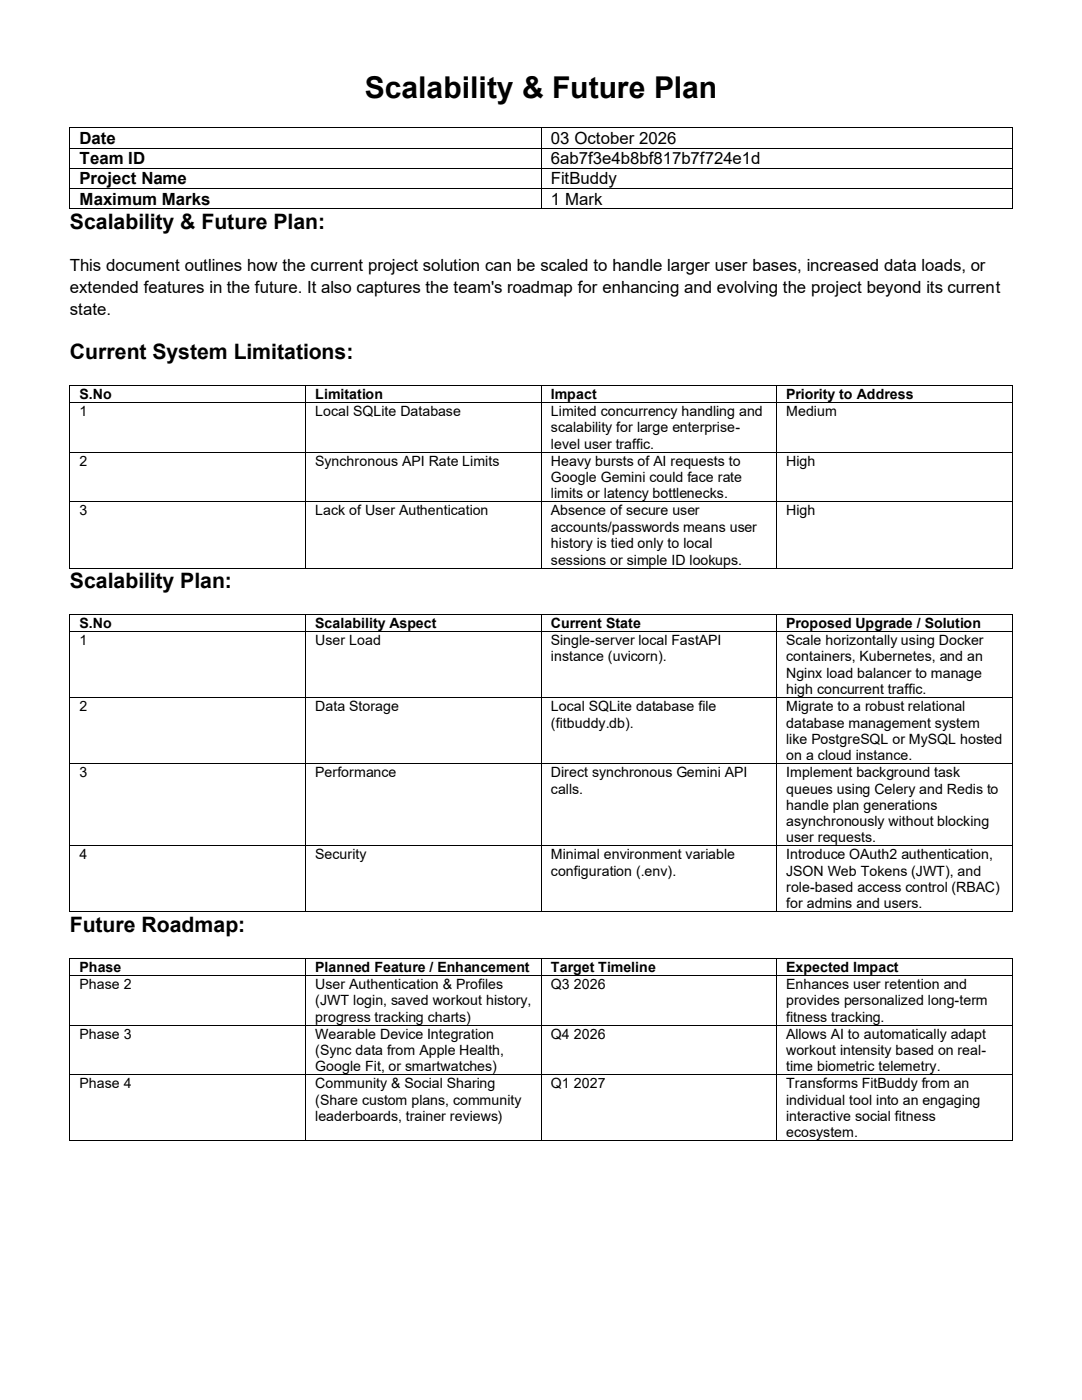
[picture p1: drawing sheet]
<svg xmlns="http://www.w3.org/2000/svg" width="216mm" height="279mm" viewBox="0 0 216 279" stroke-linecap="round" stroke-linejoin="round" font-family="sans-serif">
<defs><g id="words">
<text font-size="6" x="72.8" y="19.6">Scalability &amp; Future Plan</text>
<g font-size="4.2">
<text x="13.9" y="45.7">Scalability &amp; Future Plan:</text>
<text x="13.9" y="71.6">Current System Limitations:</text>
<text x="13.9" y="117.4">Scalability Plan:</text>
<text x="13.9" y="186">Future Roadmap:</text>
</g>
<g font-size="3.4">
<text x="15.9" y="28.8">Date</text>
<text x="109.9" y="28.8">03 October 2026</text>
<text x="15.9" y="32.8">Team ID</text>
<text x="109.9" y="32.8">6ab7f3e4b8bf817b7f724e1d</text>
<text x="15.9" y="36.8">Project Name</text>
<text x="15.9" y="40.8">Maximum Marks</text>
<text x="109.9" y="36.8">FitBuddy</text>
<text x="109.9" y="40.8">1 Mark</text>
<text x="13.9" y="54.1">This document outlines how the current project solution can be scaled to handle larger user bases, increased data loads, or</text>
<text x="13.9" y="58.5">extended features in the future. It also captures the team's roadmap for enhancing and evolving the project beyond its current</text>
<text x="13.9" y="62.9">state.</text>
</g>
<g font-size="2.8">
<text x="15.9" y="79.7">S.No</text>
<text x="15.9" y="83">1</text>
<text x="62.9" y="79.7">Limitation</text>
<text x="62.9" y="83">Local SQLite Database</text>
<text x="109.9" y="79.7">Impact</text>
<text x="109.9" y="83">Limited concurrency handling and</text>
<text x="156.9" y="79.7">Priority to Address</text>
<text x="156.9" y="83">Medium</text>
<text x="109.9" y="86.3">scalability for large enterprise-</text>
<text x="109.9" y="89.5">level user traffic.</text>
<text x="15.9" y="93">2</text>
<text x="62.9" y="93">Synchronous API Rate Limits</text>
<text x="109.9" y="93">Heavy bursts of AI requests to</text>
<text x="156.9" y="93">High</text>
<text x="109.9" y="96.2">Google Gemini could face rate</text>
<text x="109.9" y="99.4">limits or latency bottlenecks.</text>
<text x="15.9" y="102.9">3</text>
<text x="62.9" y="102.9">Lack of User Authentication</text>
<text x="109.9" y="102.9">Absence of secure user</text>
<text x="109.9" y="106.1">accounts/passwords means user</text>
<text x="156.9" y="102.9">High</text>
<text x="109.9" y="109.4">history is tied only to local</text>
<text x="109.9" y="112.7">sessions or simple ID lookups.</text>
<text x="15.9" y="125.4">S.No</text>
<text x="62.9" y="125.4">Scalability Aspect</text>
<text x="109.9" y="125.4">Current State</text>
<text x="156.9" y="125.4">Proposed Upgrade / Solution</text>
<text x="15.9" y="128.8">1</text>
<text x="62.9" y="128.8">User Load</text>
<text x="109.9" y="128.8">Single-server local FastAPI</text>
<text x="109.9" y="132">instance (uvicorn).</text>
<text x="156.9" y="128.8">Scale horizontally using Docker</text>
<text x="156.9" y="132">containers, Kubernetes, and an</text>
<text x="156.9" y="135.2">Nginx load balancer to manage</text>
<text x="15.9" y="141.9">2</text>
<text x="62.9" y="141.9">Data Storage</text>
<text x="109.9" y="141.9">Local SQLite database file</text>
<text x="156.9" y="138.5">high concurrent traffic.</text>
<text x="156.9" y="141.9">Migrate to a robust relational</text>
<text x="109.9" y="145.2">(fitbuddy.db).</text>
<text x="156.9" y="145.2">database management system</text>
<text x="156.9" y="148.4">like PostgreSQL or MySQL hosted</text>
<text x="15.9" y="155.1">3</text>
<text x="62.9" y="155.1">Performance</text>
<text x="109.9" y="155.1">Direct synchronous Gemini API</text>
<text x="156.9" y="151.6">on a cloud instance.</text>
<text x="156.9" y="155.1">Implement background task</text>
<text x="109.9" y="158.4">calls.</text>
<text x="156.9" y="158.4">queues using Celery and Redis to</text>
<text x="156.9" y="161.6">handle plan generations</text>
<text x="156.9" y="164.8">asynchronously without blocking</text>
<text x="15.9" y="171.5">4</text>
<text x="62.9" y="171.5">Security</text>
<text x="109.9" y="171.5">Minimal environment variable</text>
<text x="156.9" y="168.1">user requests.</text>
<text x="156.9" y="171.5">Introduce OAuth2 authentication,</text>
<text x="109.9" y="174.8">configuration (.env).</text>
<text x="156.9" y="174.8">JSON Web Tokens (JWT), and</text>
<text x="156.9" y="178">role-based access control (RBAC)</text>
<text x="156.9" y="181.2">for admins and users.</text>
<text x="15.9" y="194">Phase</text>
<text x="15.9" y="197.4">Phase 2</text>
<text x="62.9" y="194">Planned Feature / Enhancement</text>
<text x="62.9" y="197.4">User Authentication &amp; Profiles</text>
<text x="109.9" y="194">Target Timeline</text>
<text x="109.9" y="197.4">Q3 2026</text>
<text x="156.9" y="194">Expected Impact</text>
<text x="156.9" y="197.4">Enhances user retention and</text>
<text x="62.9" y="200.6">(JWT login, saved workout history,</text>
<text x="62.9" y="203.9">progress tracking charts)</text>
<text x="156.9" y="200.6">provides personalized long-term</text>
<text x="156.9" y="203.9">fitness tracking.</text>
<text x="15.9" y="207.3">Phase 3</text>
<text x="62.9" y="207.3">Wearable Device Integration</text>
<text x="109.9" y="207.3">Q4 2026</text>
<text x="156.9" y="207.3">Allows AI to automatically adapt</text>
<text x="62.9" y="210.6">(Sync data from Apple Health,</text>
<text x="62.9" y="213.8">Google Fit, or smartwatches)</text>
<text x="156.9" y="210.6">workout intensity based on real-</text>
<text x="156.9" y="213.8">time biometric telemetry.</text>
<text x="15.9" y="217.2">Phase 4</text>
<text x="62.9" y="217.2">Community &amp; Social Sharing</text>
<text x="62.9" y="220.5">(Share custom plans, community</text>
<text x="109.9" y="217.2">Q1 2027</text>
<text x="156.9" y="217.2">Transforms FitBuddy from an</text>
<text x="156.9" y="220.5">individual tool into an engaging</text>
<text x="62.9" y="223.7">leaderboards, trainer reviews)</text>
<text x="156.9" y="223.7">interactive social fitness</text>
<text x="156.9" y="227">ecosystem.</text>
</g>
</g></defs>
<g fill="#000">
<path d="M13.9 25.4h.1v.2h-.1z" fill-rule="evenodd"/>
<path d="M13.9 25.4h.1v.2h-.1z" fill-rule="evenodd"/>
<path d="M13.9 29.5h.1v.1h-.1z" fill-rule="evenodd"/>
<path d="M13.9 33.5h.1v.2h-.1z" fill-rule="evenodd"/>
<path d="M13.9 37.5h.1v.2h-.1z" fill-rule="evenodd"/>
<path d="M107.9 25.4h.2v.2h-.2z" fill-rule="evenodd"/>
<path d="M107.9 29.5h.2v.1h-.2z" fill-rule="evenodd"/>
<path d="M107.9 33.5h.2v.2h-.2z" fill-rule="evenodd"/>
<path d="M107.9 37.5h.2v.2h-.2z" fill-rule="evenodd"/>
<path d="M201.9 25.4h.2v.2h-.2z" fill-rule="evenodd"/>
<path d="M201.9 25.4h.2v.2h-.2z" fill-rule="evenodd"/>
<path d="M201.9 29.5h.2v.1h-.2z" fill-rule="evenodd"/>
<path d="M201.9 33.5h.2v.2h-.2z" fill-rule="evenodd"/>
<path d="M201.9 37.5h.2v.2h-.2z" fill-rule="evenodd"/>
<path d="M13.9 41.6h.1v.1h-.1z" fill-rule="evenodd"/>
<path d="M13.9 41.6h.1v.1h-.1z" fill-rule="evenodd"/>
<path d="M107.9 41.6h.2v.1h-.2z" fill-rule="evenodd"/>
<path d="M201.9 41.6h.2v.1h-.2z" fill-rule="evenodd"/>
<path d="M201.9 41.6h.2v.1h-.2z" fill-rule="evenodd"/>
<path d="M13.9 76.8h.1v.2h-.1z" fill-rule="evenodd"/>
<path d="M13.9 76.8h.1v.2h-.1z" fill-rule="evenodd"/>
<path d="M60.9 76.8h.2v.2h-.2z" fill-rule="evenodd"/>
<path d="M107.9 76.8h.2v.2h-.2z" fill-rule="evenodd"/>
<path d="M154.8 76.8h.2v.2h-.2z" fill-rule="evenodd"/>
<path d="M201.9 76.8h.2v.2h-.2z" fill-rule="evenodd"/>
<path d="M201.9 76.8h.2v.2h-.2z" fill-rule="evenodd"/>
<path d="M13.9 80.3h.1v.2h-.1z" fill-rule="evenodd"/>
<path d="M13.9 90.2h.1v.1h-.1z" fill-rule="evenodd"/>
<path d="M60.9 80.3h.2v.2h-.2z" fill-rule="evenodd"/>
<path d="M60.9 90.2h.2v.1h-.2z" fill-rule="evenodd"/>
<path d="M107.9 80.3h.2v.2h-.2z" fill-rule="evenodd"/>
<path d="M107.9 90.2h.2v.1h-.2z" fill-rule="evenodd"/>
<path d="M154.8 80.3h.2v.2h-.2z" fill-rule="evenodd"/>
<path d="M154.8 90.2h.2v.1h-.2z" fill-rule="evenodd"/>
<path d="M201.9 80.3h.2v.2h-.2z" fill-rule="evenodd"/>
<path d="M201.9 90.2h.2v.1h-.2z" fill-rule="evenodd"/>
<path d="M13.9 100h.1v.2h-.1z" fill-rule="evenodd"/>
<path d="M13.9 113.3h.1v.2h-.1z" fill-rule="evenodd"/>
<path d="M13.9 113.3h.1v.2h-.1z" fill-rule="evenodd"/>
<path d="M60.9 100h.2v.2h-.2z" fill-rule="evenodd"/>
<path d="M60.9 113.3h.2v.2h-.2z" fill-rule="evenodd"/>
<path d="M107.9 100h.2v.2h-.2z" fill-rule="evenodd"/>
<path d="M107.9 113.3h.2v.2h-.2z" fill-rule="evenodd"/>
<path d="M154.8 100h.2v.2h-.2z" fill-rule="evenodd"/>
<path d="M154.8 113.3h.2v.2h-.2z" fill-rule="evenodd"/>
<path d="M201.9 100h.2v.2h-.2z" fill-rule="evenodd"/>
<path d="M201.9 113.3h.2v.2h-.2z" fill-rule="evenodd"/>
<path d="M201.9 113.3h.2v.2h-.2z" fill-rule="evenodd"/>
<path d="M13.9 122.5h.1v.2h-.1z" fill-rule="evenodd"/>
<path d="M13.9 122.5h.1v.2h-.1z" fill-rule="evenodd"/>
<path d="M13.9 126h.1v.2h-.1z" fill-rule="evenodd"/>
<path d="M13.9 139.1h.1v.2h-.1z" fill-rule="evenodd"/>
<path d="M60.9 122.5h.2v.2h-.2z" fill-rule="evenodd"/>
<path d="M60.9 126h.2v.2h-.2z" fill-rule="evenodd"/>
<path d="M60.9 139.1h.2v.2h-.2z" fill-rule="evenodd"/>
<path d="M107.9 122.5h.2v.2h-.2z" fill-rule="evenodd"/>
<path d="M107.9 126h.2v.2h-.2z" fill-rule="evenodd"/>
<path d="M107.9 139.1h.2v.2h-.2z" fill-rule="evenodd"/>
<path d="M154.8 122.5h.2v.2h-.2z" fill-rule="evenodd"/>
<path d="M154.8 126h.2v.2h-.2z" fill-rule="evenodd"/>
<path d="M154.8 139.1h.2v.2h-.2z" fill-rule="evenodd"/>
<path d="M201.9 122.5h.2v.2h-.2z" fill-rule="evenodd"/>
<path d="M201.9 122.5h.2v.2h-.2z" fill-rule="evenodd"/>
<path d="M201.9 126h.2v.2h-.2z" fill-rule="evenodd"/>
<path d="M201.9 139.1h.2v.2h-.2z" fill-rule="evenodd"/>
<path d="M13.9 152.3h.1v.2h-.1z" fill-rule="evenodd"/>
<path d="M60.9 152.3h.2v.2h-.2z" fill-rule="evenodd"/>
<path d="M107.9 152.3h.2v.2h-.2z" fill-rule="evenodd"/>
<path d="M154.8 152.3h.2v.2h-.2z" fill-rule="evenodd"/>
<path d="M201.9 152.3h.2v.2h-.2z" fill-rule="evenodd"/>
<path d="M13.9 168.7h.1v.2h-.1z" fill-rule="evenodd"/>
<path d="M60.9 168.7h.2v.2h-.2z" fill-rule="evenodd"/>
<path d="M107.9 168.7h.2v.2h-.2z" fill-rule="evenodd"/>
<path d="M154.8 168.7h.2v.2h-.2z" fill-rule="evenodd"/>
<path d="M201.9 168.7h.2v.2h-.2z" fill-rule="evenodd"/>
<path d="M13.9 181.8h.1v.2h-.1z" fill-rule="evenodd"/>
<path d="M13.9 181.8h.1v.2h-.1z" fill-rule="evenodd"/>
<path d="M13.9 191.2h.1v.2h-.1z" fill-rule="evenodd"/>
<path d="M13.9 191.2h.1v.2h-.1z" fill-rule="evenodd"/>
<path d="M13.9 194.6h.1v.2h-.1z" fill-rule="evenodd"/>
<path d="M60.9 181.8h.2v.2h-.2z" fill-rule="evenodd"/>
<path d="M60.9 191.2h.2v.2h-.2z" fill-rule="evenodd"/>
<path d="M60.9 194.6h.2v.2h-.2z" fill-rule="evenodd"/>
<path d="M107.9 181.8h.2v.2h-.2z" fill-rule="evenodd"/>
<path d="M107.9 191.2h.2v.2h-.2z" fill-rule="evenodd"/>
<path d="M107.9 194.6h.2v.2h-.2z" fill-rule="evenodd"/>
<path d="M154.8 181.8h.2v.2h-.2z" fill-rule="evenodd"/>
<path d="M154.8 191.2h.2v.2h-.2z" fill-rule="evenodd"/>
<path d="M154.8 194.6h.2v.2h-.2z" fill-rule="evenodd"/>
<path d="M201.9 181.8h.2v.2h-.2z" fill-rule="evenodd"/>
<path d="M201.9 181.8h.2v.2h-.2z" fill-rule="evenodd"/>
<path d="M201.9 191.2h.2v.2h-.2z" fill-rule="evenodd"/>
<path d="M201.9 191.2h.2v.2h-.2z" fill-rule="evenodd"/>
<path d="M201.9 194.6h.2v.2h-.2z" fill-rule="evenodd"/>
<path d="M13.9 204.5h.1v.2h-.1z" fill-rule="evenodd"/>
<path d="M13.9 214.4h.1v.2h-.1z" fill-rule="evenodd"/>
<path d="M60.9 204.5h.2v.2h-.2z" fill-rule="evenodd"/>
<path d="M60.9 214.4h.2v.2h-.2z" fill-rule="evenodd"/>
<path d="M107.9 204.5h.2v.2h-.2z" fill-rule="evenodd"/>
<path d="M107.9 214.4h.2v.2h-.2z" fill-rule="evenodd"/>
<path d="M154.8 204.5h.2v.2h-.2z" fill-rule="evenodd"/>
<path d="M154.8 214.4h.2v.2h-.2z" fill-rule="evenodd"/>
<path d="M201.9 204.5h.2v.2h-.2z" fill-rule="evenodd"/>
<path d="M201.9 214.4h.2v.2h-.2z" fill-rule="evenodd"/>
<path d="M13.9 227.6h.1v.2h-.1z" fill-rule="evenodd"/>
<path d="M13.9 227.6h.1v.2h-.1z" fill-rule="evenodd"/>
<path d="M60.9 227.6h.2v.2h-.2z" fill-rule="evenodd"/>
<path d="M107.9 227.6h.2v.2h-.2z" fill-rule="evenodd"/>
<path d="M154.8 227.6h.2v.2h-.2z" fill-rule="evenodd"/>
<path d="M201.9 227.6h.2v.2h-.2z" fill-rule="evenodd"/>
<path d="M201.9 227.6h.2v.2h-.2z" fill-rule="evenodd"/>
</g>
<g fill="none" stroke="#000" stroke-width=".2">
<path d="M13.9 25.6v3.9M13.9 29.6v3.9M13.9 33.7v3.8M13.9 37.7v3.9M14 25.5h93.9M14 29.6h93.9M14 33.6h93.9M14 37.6h93.9M108 25.6v3.9M108 29.6v3.9M108 33.7v3.8M108 37.7v3.9"/>
<path d="M108.1 25.5h93.8M108.1 29.6h93.8M108.1 33.6h93.8M108.1 37.6h93.8M202 25.6v3.9M202 29.6v3.9M202 33.7v3.8M202 37.7v3.9M14 41.6h93.9M108.1 41.6h93.8M13.9 77v3.3M14 76.9h46.9"/>
<path d="M61 77v3.3M61.1 76.9h46.8M108 77v3.3M108.1 76.9h46.7M154.9 77v3.3M155 76.9h46.9M202 77v3.3M13.9 80.5v9.7M13.9 90.3v9.7M14 80.4h46.9M14 90.3h46.9M61 80.5v9.7"/>
<path d="M61 90.3v9.7M61.1 80.4h46.8M61.1 90.3h46.8M108 80.5v9.7M108 90.3v9.7M108.1 80.4h46.7M108.1 90.3h46.7M154.9 80.5v9.7M154.9 90.3v9.7M155 80.4h46.9M155 90.3h46.9M202 80.5v9.7"/>
<path d="M202 90.3v9.7M13.9 100.2v13.1M14 100.1h46.9M14 113.4h46.9M61 100.2v13.1M61.1 100.1h46.8M61.1 113.4h46.8M108 100.2v13.1M108.1 100.1h46.7M108.1 113.4h46.7M154.9 100.2v13.1M155 100.1h46.9"/>
<path d="M155 113.4h46.9M202 100.2v13.1M13.9 122.7v3.3M13.9 126.2v12.9M13.9 139.3v13M14 122.6h46.9M14 126.1h46.9M14 139.2h46.9M61 122.7v3.3M61 126.2v12.9M61 139.3v13M61.1 122.6h46.8"/>
<path d="M61.1 126.1h46.8M61.1 139.2h46.8M108 122.7v3.3M108 126.2v12.9M108 139.3v13M108.1 122.6h46.7M108.1 126.1h46.7M108.1 139.2h46.7M154.9 122.7v3.3M154.9 126.2v12.9M154.9 139.3v13M155 122.6h46.9"/>
<path d="M155 126.1h46.9M155 139.2h46.9M202 122.7v3.3M202 126.2v12.9M202 139.3v13M13.9 152.5v16.2M14 152.4h46.9M61 152.5v16.2M61.1 152.4h46.8M108 152.5v16.2M108.1 152.4h46.7M154.9 152.5v16.2"/>
<path d="M155 152.4h46.9M202 152.5v16.2M13.9 168.9v12.9M14 168.8h46.9M61 168.9v12.9M61.1 168.8h46.8M108 168.9v12.9M108.1 168.8h46.7M154.9 168.9v12.9M155 168.8h46.9M202 168.9v12.9M13.9 191.4v3.2"/>
<path d="M13.9 194.8v9.7M14 181.9h46.9M14 191.3h46.9M14 194.7h46.9M61 191.4v3.2M61 194.8v9.7M61.1 181.9h46.8M61.1 191.3h46.8M61.1 194.7h46.8M108 191.4v3.2M108 194.8v9.7M108.1 181.9h46.7"/>
<path d="M108.1 191.3h46.7M108.1 194.7h46.7M154.9 191.4v3.2M154.9 194.8v9.7M155 181.9h46.9M155 191.3h46.9M155 194.7h46.9M202 191.4v3.2M202 194.8v9.7M13.9 204.7v9.7M13.9 214.6v13M14 204.6h46.9"/>
<path d="M14 214.5h46.9M61 204.7v9.7M61 214.6v13M61.1 204.6h46.8M61.1 214.5h46.8M108 204.7v9.7M108 214.6v13M108.1 204.6h46.7M108.1 214.5h46.7M154.9 204.7v9.7M154.9 214.6v13M155 204.6h46.9"/>
<path d="M155 214.5h46.9M202 204.7v9.7M202 214.6v13M14 227.7h46.9M61.1 227.7h46.8M108.1 227.7h46.7M155 227.7h46.9"/>
</g>
<use href="#words"/>
</svg>
